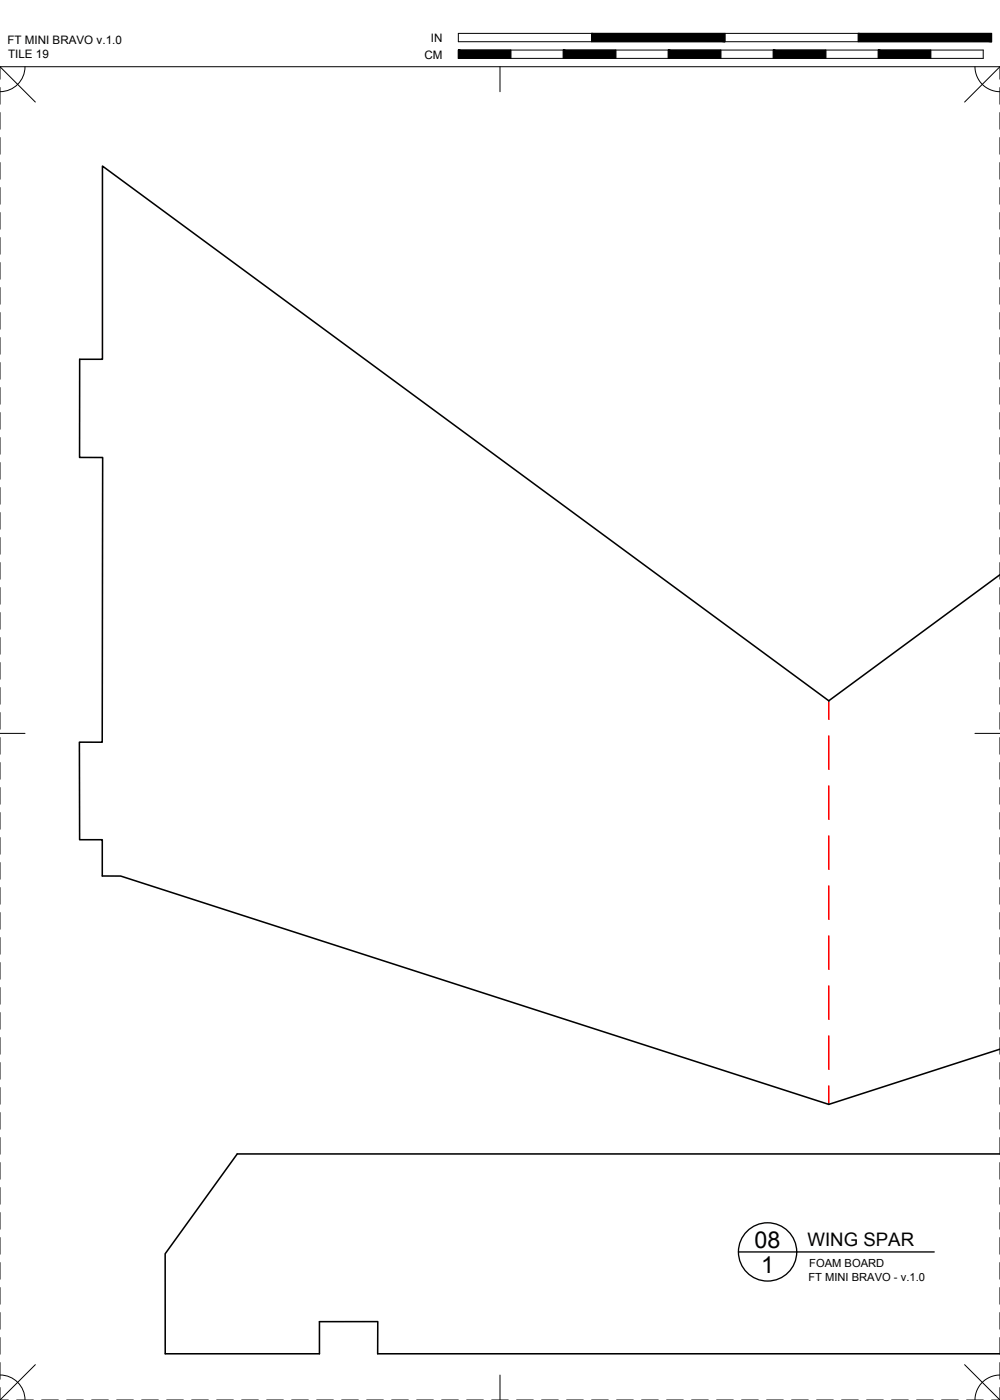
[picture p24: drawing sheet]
<svg xmlns="http://www.w3.org/2000/svg" width="190mm" height="267mm" viewBox="0 0 190 267" stroke-linecap="round" stroke-linejoin="round" font-family="sans-serif">
<defs><g id="words">
<g font-size="4.4">
<text x="143.8" y="237.7">08</text>
<text x="145" y="242.5">1</text>
</g>
<text font-size="3.5" x="153.8" y="237.4">WING SPAR</text>
<g font-size="2.2">
<text x="1.4" y="8.4">FT MINI BRAVO v.1.0</text>
<text x="1.5" y="11.1">TILE 19</text>
<text x="80.8" y="11.1">CM</text>
<text x="82.1" y="8">IN</text>
</g>
<g font-size="2.1">
<text x="154" y="244">FT MINI BRAVO - v.1.0</text>
<text x="154.2" y="241.4">FOAM BOARD</text>
</g>
</g></defs>
<!-- layer: 01 CUT -->
<path d="M190.5 109.5l-32.6 24-138.4-101.9v36.8h-4.3v18.7l4.4 .1-.1 54.2h-4.4l.1 18.6h4.3v6.9h3.5l134.9 43.5 32.6-10.5M190.5 219.8h-145.3l-13.7 19v19.1h29.4v-6.1h11.1l-.1 6.1h118.6" fill="none" stroke="#000" stroke-width=".3"/>
<!-- layer: 23 NOTES -->
<g fill="none" stroke="#000" stroke-width=".25">
<path d="M140.7 238.5h37.3"/>
<circle cx="146.2" cy="238.5" r="5.6"/>
</g>
<!-- layer: 02 SCORE -->
<path d="M157.9 133.5v3.5M157.9 140.2v6.3M157.9 149.7v6.4M157.9 159.2v6.4M157.9 168.8v6.3M157.9 178.3v6.3M157.9 187.8v6.4M157.9 197.3v6.4M157.9 206.9v3.5" fill="none" stroke="#f00" stroke-width=".3"/>
<!-- layer: 22 TILED -->
<g fill="none" stroke="#000" stroke-width=".19">
<path d="M0 12.7l6.7 6.7M0 16.7v3.2M4.8 12.7a4.8 4.8 0 0 1-4.8 4.8M87.3 6.4h101.6v1.5h-101.6zM87.3 9.5h100v1.6h-100zM95.2 12.7v4.8M97.3 9.5v1.6M107.3 9.5v1.6M112.7 6.4v1.5M117.3 9.5v1.6M127.3 9.5v1.6M137.3 9.5v1.6"/>
<path d="M138.1 6.4v1.5M147.3 9.5v1.6M157.3 9.5v1.6M163.5 6.4v1.5M167.3 9.5v1.6M177.3 9.5v1.6M185.7 12.7a4.8 4.8 0 0 0 4.8 4.8M190.5 12.7h-190.5v2.4M190.5 12.7l-6.7 6.7M190.5 12.7v2.4M190.5 16.7v3.2M0 21.4v3.2"/>
<path d="M0 26.2v3.2M0 31v3.1M0 35.7v3.2M190.5 21.4v3.2M190.5 26.2v3.2M190.5 31v3.1M190.5 35.7v3.2M0 40.5v3.2M0 45.3v3.1M0 50v3.2M0 54.8v3.2M0 59.5v3.2"/>
<path d="M190.5 40.5v3.2M190.5 45.3v3.1M190.5 50v3.2M190.5 54.8v3.2M190.5 59.5v3.2M0 64.3v3.2M0 69.1v3.1M0 73.8v3.2M0 78.6v3.2M190.5 64.3v3.2M190.5 69.1v3.1M190.5 73.8v3.2"/>
<path d="M190.5 78.6v3.2M0 83.4v3.1M0 88.1v3.2M0 92.9v3.2M0 97.6v3.2M190.5 83.4v3.1M190.5 88.1v3.2M190.5 92.9v3.2M190.5 97.6v3.2M0 102.4v3.2M0 107.2v3.1M0 111.9v3.2"/>
<path d="M0 116.7v3.2M190.5 102.4v3.2M190.5 107.2v3.1M190.5 111.9v3.2M190.5 116.7v3.2M0 139.7h4.8M0 121.5v3.1M0 126.2v3.2M0 131v3.2M0 135.7v3.2M185.7 139.7h4.8M190.5 121.5v3.1"/>
<path d="M190.5 126.2v3.2M190.5 131v3.2M190.5 135.7v3.2M0 140.5v3.2M0 145.3v3.1M0 150v3.2M0 154.8v3.2M0 159.6v3.1M190.5 140.5v3.2M190.5 145.3v3.1M190.5 150v3.2M190.5 154.8v3.2"/>
<path d="M190.5 159.6v3.1M0 164.3v3.2M0 169.1v3.2M0 173.8v3.2M0 178.6v3.2M190.5 164.3v3.2M190.5 169.1v3.2M190.5 173.8v3.2M190.5 178.6v3.2M0 183.4v3.1M0 188.1v3.2M0 192.9v3.2"/>
<path d="M0 197.7v3.1M190.5 183.4v3.1M190.5 188.1v3.2M190.5 192.9v3.2M190.5 197.7v3.1M0 202.4v3.2M0 207.2v3.2M0 211.9v3.2M0 216.7v3.2M190.5 202.4v3.2M190.5 207.2v3.2M190.5 211.9v3.2"/>
<path d="M190.5 216.7v3.2M0 221.5v3.1M0 226.2v3.2M0 231v3.2M0 235.8v3.1M190.5 221.5v3.1M190.5 226.2v3.2M190.5 231v3.2M190.5 235.8v3.1M0 240.5v3.2M0 245.3v3.2M0 250v3.2"/>
<path d="M0 254.8v3.2M0 259.6v3.1M6.7 260l-6.7 6.7M183.8 260l6.7 6.7M190.5 240.5v3.2M190.5 245.3v3.2M190.5 250v3.2M190.5 254.8v3.2M190.5 259.6v3.1M0 264.3v2.4M0 266.7h1.6M0 261.9a4.8 4.8 0 0 1 4.8 4.8"/>
<path d="M3.2 266.7h3.1M7.9 266.7h3.2M12.7 266.7h3.2M17.5 266.7h3.1M22.2 266.7h3.2M27 266.7h3.2M31.7 266.7h3.2M36.5 266.7h3.2M41.3 266.7h3.1M46 266.7h3.2M50.8 266.7h3.2M55.6 266.7h3.1"/>
<path d="M60.3 266.7h3.2M65.1 266.7h3.2M69.8 266.7h3.2M74.6 266.7h3.2M79.4 266.7h3.1M84.1 266.7h3.2M88.9 266.7h3.2M93.7 266.7h3.1M95.2 261.9v4.8M98.4 266.7h3.2M103.2 266.7h3.2M107.9 266.7h3.2"/>
<path d="M112.7 266.7h3.2M117.5 266.7h3.1M122.2 266.7h3.2M127 266.7h3.2M131.8 266.7h3.1M136.5 266.7h3.2M141.3 266.7h3.2M146 266.7h3.2M150.8 266.7h3.2M155.6 266.7h3.1M160.3 266.7h3.2M165.1 266.7h3.2"/>
<path d="M169.9 266.7h3.1M174.6 266.7h3.2M179.4 266.7h3.2M184.1 266.7h3.2M188.9 266.7h1.6M190.5 261.9a4.8 4.8 0 0 0-4.8 4.8M190.5 264.3v2.4"/>
</g>
<g fill="#000" stroke="#000" stroke-width=".19">
<path d="M87.3 9.5l10 1.6v-1.6zM87.3 9.5l10 1.6h-10z"/>
<path d="M107.3 9.5l10 1.6v-1.6zM107.3 9.5l10 1.6h-10z"/>
<path d="M127.3 9.5l10 1.6v-1.6zM127.3 9.5l10 1.6h-10z"/>
<path d="M112.7 6.4l25.4 1.5v-1.5zM112.7 6.4l25.4 1.5h-25.4z"/>
<path d="M147.3 9.5l10 1.6v-1.6zM147.3 9.5l10 1.6h-10z"/>
<path d="M167.3 9.5l10 1.6v-1.6zM167.3 9.5l10 1.6h-10z"/>
<path d="M163.5 6.4l25.4 1.5v-1.5zM163.5 6.4l25.4 1.5h-25.4z"/>
</g>
<use href="#words"/>
</svg>
